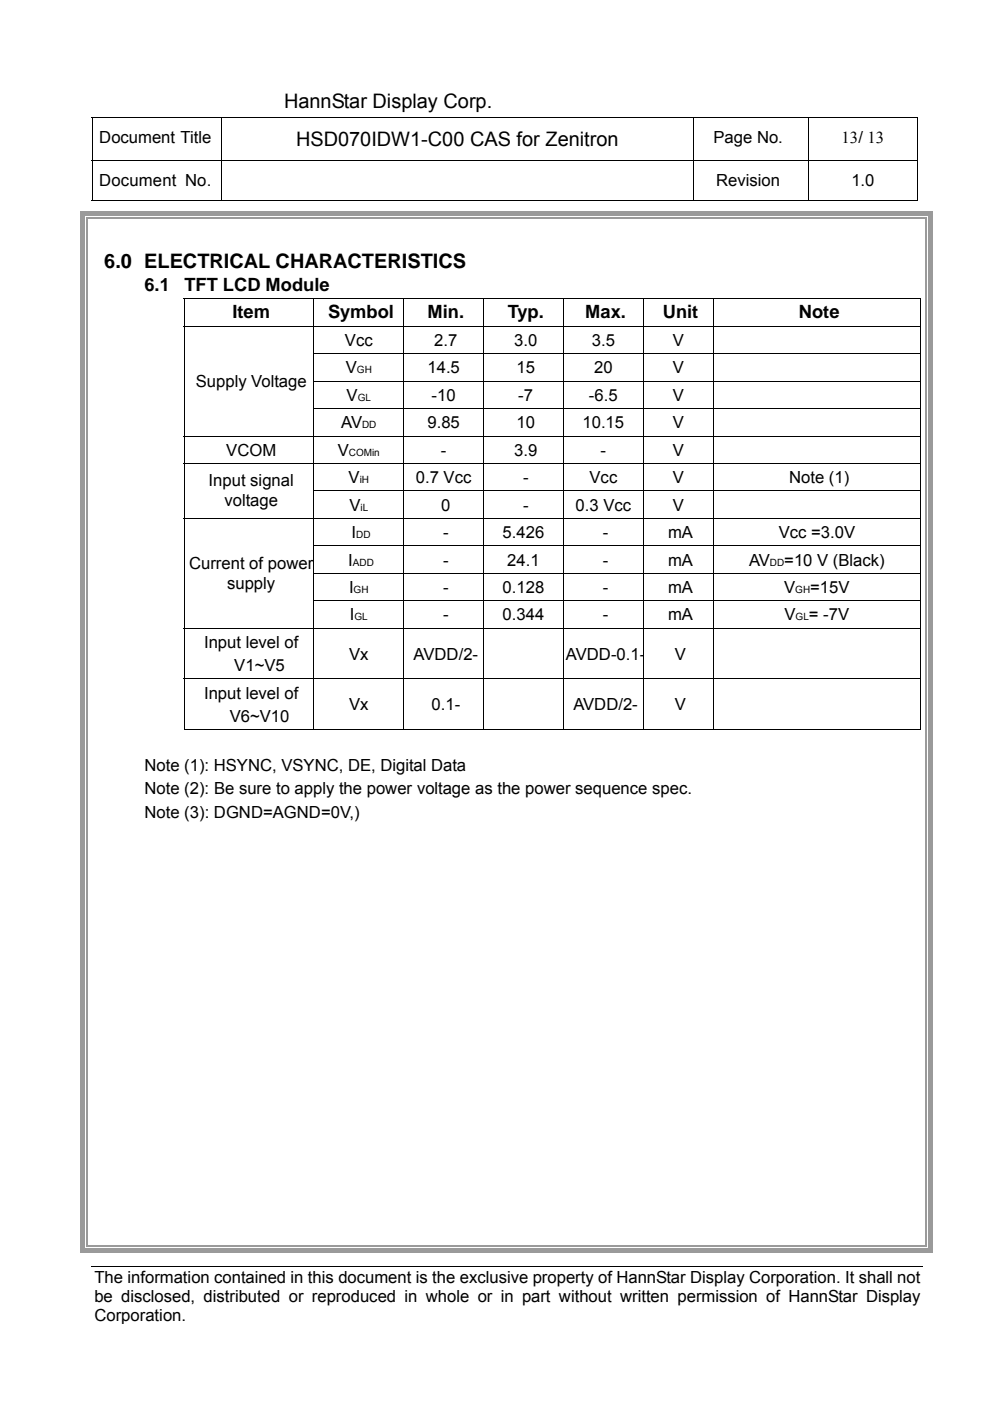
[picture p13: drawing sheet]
<svg xmlns="http://www.w3.org/2000/svg" width="210mm" height="297mm" viewBox="0 0 210 297" stroke-linecap="round" stroke-linejoin="round" font-family="sans-serif">
<defs><g id="words">
<g font-size="4.2">
<text x="60.2" y="22.8">HannStar Display Corp.</text>
<text x="62.8" y="30.9">HSD070IDW1-C00 CAS for Zenitron</text>
<text x="22.1" y="56.8">6.0 ELECTRICAL CHARACTERISTICS</text>
</g>
<g font-size="3.9">
<text x="30.6" y="61.7">6.1</text>
<text x="39.1" y="61.7">TFT LCD Module</text>
<text x="49.3" y="67.5">Item</text>
<text x="69.6" y="67.5">Symbol</text>
<text x="90.7" y="67.5">Min.</text>
<text x="107.7" y="67.5">Typ.</text>
<text x="124.1" y="67.5">Max.</text>
<text x="140.5" y="67.5">Unit</text>
<text x="169.4" y="67.5">Note</text>
</g>
<g font-size="3.5">
<text x="21.1" y="30.3">Document Title</text>
<text x="151.3" y="30.3">Page No.</text>
<text x="178.4" y="30.3">13/ 13</text>
<text x="21.1" y="39.5">Document No.</text>
<text x="151.8" y="39.5">Revision</text>
<text x="180.5" y="39.5">1.0</text>
<text x="73.1" y="73.3">Vcc</text>
<text x="92.1" y="73.3">2.7</text>
<text x="109" y="73.3">3.0</text>
<text x="125.5" y="73.3">3.5</text>
<text x="142.6" y="73.3">V</text>
<text x="41.5" y="82">Supply Voltage</text>
<text x="73.3" y="79.2">V</text>
<text x="90.6" y="79.2">14.5</text>
<text x="109.5" y="79.2">15</text>
<text x="126" y="79.2">20</text>
<text x="142.6" y="79.2">V</text>
<text x="73.5" y="85">V</text>
<text x="91.5" y="85">-10</text>
<text x="109.9" y="85">-7</text>
<text x="124.9" y="85">-6.5</text>
<text x="142.6" y="85">V</text>
<text x="72.3" y="90.8">AV</text>
<text x="90.6" y="90.8">9.85</text>
<text x="109.5" y="90.8">10</text>
<text x="123.5" y="90.8">10.15</text>
<text x="142.6" y="90.8">V</text>
<text x="48" y="96.6">VCOM</text>
<text x="71.6" y="96.6">V</text>
<text x="93.5" y="96.6">-</text>
<text x="109" y="96.6">3.9</text>
<text x="127.3" y="96.6">-</text>
<text x="142.6" y="96.6">V</text>
<text x="44.2" y="103.1">Input signal</text>
<text x="47.6" y="107.4">voltage</text>
<text x="73.9" y="102.4">V</text>
<text x="88.2" y="102.4">0.7 Vcc</text>
<text x="110.9" y="102.4">-</text>
<text x="125" y="102.4">Vcc</text>
<text x="142.7" y="102.4">V</text>
<text x="167.3" y="102.4">Note (1)</text>
<text x="74.1" y="108.3">V</text>
<text x="93.6" y="108.3">0</text>
<text x="110.9" y="108.3">-</text>
<text x="122" y="108.3">0.3 Vcc</text>
<text x="142.6" y="108.3">V</text>
<text x="73.8" y="119.9">I</text>
<text x="74.5" y="114.1">I</text>
<text x="94" y="114.1">-</text>
<text x="94" y="119.9">-</text>
<text x="106.6" y="114.1">5.426</text>
<text x="107.6" y="119.9">24.1</text>
<text x="127.8" y="114.1">-</text>
<text x="127.8" y="119.9">-</text>
<text x="141.6" y="114.1">mA</text>
<text x="141.6" y="119.9">mA</text>
<text x="158.8" y="119.9">AV</text>
<text x="165.1" y="114.1">Vcc =3.0V</text>
<text x="166.3" y="119.9">=10 V (Black)</text>
<text x="40.1" y="120.6">Current of power</text>
<text x="48.2" y="124.8">supply</text>
<text x="74" y="125.7">I</text>
<text x="94" y="125.7">-</text>
<text x="106.6" y="125.7">0.128</text>
<text x="127.8" y="125.7">-</text>
<text x="141.6" y="125.7">mA</text>
<text x="166.3" y="125.7">V</text>
<text x="171.8" y="125.7">=15V</text>
<text x="74.2" y="131.6">I</text>
<text x="94" y="131.6">-</text>
<text x="106.6" y="131.6">0.344</text>
<text x="127.8" y="131.6">-</text>
<text x="141.6" y="131.6">mA</text>
<text x="166.3" y="131.6">V</text>
<text x="171.5" y="131.6">= -7V</text>
<text x="43.3" y="137.4">Input level of</text>
<text x="49.7" y="142.3">V1~V5</text>
<text x="74" y="139.8">Vx</text>
<text x="87.7" y="139.8">AVDD/2-</text>
<text x="120" y="139.8">AVDD-0.1-</text>
<text x="143.1" y="139.8">V</text>
<text x="43.3" y="148.1">Input level of</text>
<text x="48.7" y="153.1">V6~V10</text>
<text x="74" y="150.6">Vx</text>
<text x="91.5" y="150.6">0.1-</text>
<text x="121.6" y="150.6">AVDD/2-</text>
<text x="143.1" y="150.6">V</text>
<text x="30.6" y="163.5">Note (1): HSYNC, VSYNC, DE, Digital Data</text>
<text x="30.6" y="168.4">Note (2): Be sure to apply the power voltage as the power sequence spec.</text>
<text x="30.6" y="173.4">Note (3): DGND=AGND=0V,)</text>
<text x="20" y="272">The information contained in this document is the exclusive property of HannStar Display Corporation. It shall not</text>
<text x="20" y="276">be disclosed, distributed or reproduced in whole or in part without written permission of HannStar Display</text>
<text x="20" y="280.1">Corporation.</text>
</g>
<g font-size="2.1">
<text x="75.7" y="79.2">GH</text>
<text x="75.8" y="85">GL</text>
<text x="76.8" y="90.8">DD</text>
<text x="74" y="96.6">COMin</text>
<text x="76.3" y="102.4">iH</text>
<text x="76.4" y="108.3">iL</text>
<text x="74.8" y="119.9">ADD</text>
<text x="75.5" y="114.1">DD</text>
<text x="163.2" y="119.9">DD</text>
<text x="75" y="125.7">GH</text>
<text x="168.6" y="125.7">GH</text>
<text x="75.1" y="131.6">GL</text>
<text x="168.7" y="131.6">GL</text>
</g>
</g></defs>
<g fill="none" stroke="#000" stroke-width=".21">
<path d="M19.4 24.8h175.3M19.4 34.1h175.3M19.5 24.9v9.1M19.5 34.2v8.4M46.9 24.9v9.1M46.9 34.2v8.4M147 24.9v9.1M147 34.2v8.4M171.3 24.9v9.1M171.3 34.2v8.4M194.6 24.9v9.1M194.6 34.2v8.4"/>
<path d="M19.4 42.5h27.4M47 42.5h99.9M147.1 42.5h24.2M171.4 42.5h23.1M19.5 268.6h176.2"/>
</g>
<path d="M194.5 42.5h.2v.1h-.2z" fill="#000"/>
<g fill="#fff">
<path d="M19.5 268.7l.1 12.3z"/>
<path d="M19.5 280.9l176.1 .1z"/>
<path d="M195.6 268.7l.1 12.3z"/>
<path d="M195.6 280.9l.1 .1z"/>
</g>
<g fill="#000">
<path d="M39 63.3h.1v.1h-.1zM39 74.9h.1v.2h-.1zM195.1 63.3h.2v.1h-.2zM195.1 69.1h.2v.2h-.2zM195.1 74.9h.2v.2h-.2zM39 80.7h.1v.2h-.1zM39 86.6h.1v.1h-.1zM195.1 80.7h.2v.2h-.2zM195.1 86.6h.2v.1h-.2zM195.1 92.4h.2v.1h-.2zM195.1 98.2h.2v.2h-.2zM39 104h.1v.2h-.1z"/>
<path d="M39 115.7h.1v.1h-.1zM195.1 104h.2v.2h-.2zM195.1 109.8h.2v.2h-.2zM195.1 115.7h.2v.1h-.2zM39 121.5h.1v.1h-.1zM39 127.3h.1v.2h-.1zM195.1 121.5h.2v.1h-.2zM195.1 127.3h.2v.2h-.2zM195.1 133.1h.2v.2h-.2zM195.1 143.9h.2v.1h-.2zM195.1 154.6h.2v.2h-.2z"/>
</g>
<g fill="none" stroke="#000" stroke-width=".21">
<path d="M39 63.4h156.1M39 69.2h156.1M39.1 63.4v5.7M39.1 69.3v5.6M39.1 75.1v5.6M66.5 75h128.6M66.6 63.4v5.7M66.6 69.3v5.6M66.6 75.1v5.6M85.6 63.4v5.7M85.6 69.3v5.6M85.6 75.1v5.6"/>
<path d="M102.6 63.4v5.7M102.6 69.3v5.6M102.6 75.1v5.6M119.5 63.4v5.7M119.5 69.3v5.6M119.5 75.1v5.6M136.4 63.4v5.7M136.4 69.3v5.6M136.4 75.1v5.6M151.2 63.4v5.7M151.2 69.3v5.6M151.2 75.1v5.6"/>
<path d="M195.2 63.4v5.7M195.2 69.3v5.6M195.2 75.1v5.6M39 92.5h156.1M39 98.3h156.1M39.1 80.9v5.7M39.1 86.7v5.7M39.1 92.5v5.7M39.1 98.4v5.6M66.5 80.8h128.6M66.5 86.6h128.6M66.6 80.9v5.7"/>
<path d="M66.6 86.7v5.7M66.6 92.5v5.7M66.6 98.4v5.6M85.6 80.9v5.7M85.6 86.7v5.7M85.6 92.5v5.7M85.6 98.4v5.6M102.6 80.9v5.7M102.6 86.7v5.7M102.6 92.5v5.7M102.6 98.4v5.6M119.5 80.9v5.7"/>
<path d="M119.5 86.7v5.7M119.5 92.5v5.7M119.5 98.4v5.6M136.4 80.9v5.7M136.4 86.7v5.7M136.4 92.5v5.7M136.4 98.4v5.6M151.2 80.9v5.7M151.2 86.7v5.7M151.2 92.5v5.7M151.2 98.4v5.6M195.2 80.9v5.7"/>
<path d="M195.2 86.7v5.7M195.2 92.5v5.7M195.2 98.4v5.6M39 109.9h156.1M39.1 104.2v5.6M39.1 110v5.7M39.1 115.8v5.7M66.5 104.1h128.6M66.5 115.7h128.6M66.6 104.2v5.6M66.6 110v5.7M66.6 115.8v5.7"/>
<path d="M85.6 104.2v5.6M85.6 110v5.7M85.6 115.8v5.7M102.6 104.2v5.6M102.6 110v5.7M102.6 115.8v5.7M119.5 104.2v5.6M119.5 110v5.7M119.5 115.8v5.7M136.4 104.2v5.6M136.4 110v5.7M136.4 115.8v5.7"/>
<path d="M151.2 104.2v5.6M151.2 110v5.7M151.2 115.8v5.7M195.2 104.2v5.6M195.2 110v5.7M195.2 115.8v5.7M39 133.2h156.1M39.1 121.6v5.7M39.1 127.5v5.6M39.1 133.3v10.6M66.5 121.6h128.6M66.5 127.4h128.6"/>
<path d="M66.6 121.6v5.7M66.6 127.5v5.6M66.6 133.3v10.6M85.6 121.6v5.7M85.6 127.5v5.6M85.6 133.3v10.6M102.6 121.6v5.7M102.6 127.5v5.6M102.6 133.3v10.6M119.5 121.6v5.7M119.5 127.5v5.6M119.5 133.3v10.6"/>
<path d="M136.4 121.6v5.7M136.4 127.5v5.6M136.4 133.3v10.6M151.2 121.6v5.7M151.2 127.5v5.6M151.2 133.3v10.6M195.2 121.6v5.7M195.2 127.5v5.6M195.2 133.3v10.6M39 144h156.1M39 154.7h27.5M39.1 144v10.8"/>
<path d="M66.6 144v10.8M66.7 154.7h18.8M85.6 144v10.8M85.7 154.7h16.8M102.6 144v10.8M102.6 154.7h16.8M119.5 144v10.8M119.6 154.7h16.7M136.4 144v10.8M136.5 154.7h14.7M151.2 144v10.8M151.3 154.7h43.8"/>
<path d="M195.2 144v10.8"/>
</g>
<g fill="#9a9a9a">
<path d="M17 44.8h1.1v1.5h-1.1z"/>
<path d="M17 44.8h1.6v1h-1.6z"/>
</g>
<g fill="#fff">
<path d="M18.1 45.8h.2v.5h-.2z"/>
<path d="M18.1 45.8h.5v.3h-.5z"/>
</g>
<g fill="#9a9a9a">
<path d="M18.3 46.1h.3v.2h-.3z"/>
<path d="M18.6 44.8h177.6v1h-177.6z"/>
</g>
<path d="M18.6 45.8h177.6v.3h-177.6z" fill="#fff"/>
<path d="M18.6 46.2h177.6" fill="none" stroke="#9a9a9a" stroke-width=".25"/>
<g fill="#9a9a9a">
<path d="M196.7 44.8h1v1.5h-1z"/>
<path d="M196.2 44.8h1.5v1h-1.5z"/>
</g>
<g fill="#fff">
<path d="M196.4 45.8h.3v.5h-.3z"/>
<path d="M196.2 45.8h.5v.3h-.5z"/>
</g>
<g fill="#9a9a9a">
<path d="M196.2 46.1h.2v.2h-.2z"/>
<path d="M17 46.3h1.1v217.7h-1.1z"/>
</g>
<path d="M18.1 46.3h.2v217.7h-.2z" fill="#fff"/>
<path d="M18.5 46.3v217.7" fill="none" stroke="#9a9a9a" stroke-width=".25"/>
<path d="M196.7 46.3h1v217.7h-1z" fill="#9a9a9a"/>
<path d="M196.4 46.3h.3v217.7h-.3z" fill="#fff"/>
<path d="M196.3 46.3v217.7" fill="none" stroke="#9a9a9a" stroke-width=".25"/>
<g fill="#9a9a9a">
<path d="M17 264h1.1v1.6h-1.1z"/>
<path d="M17 264.5h1.6v1.1h-1.6z"/>
</g>
<g fill="#fff">
<path d="M18.1 264h.2v.5h-.2z"/>
<path d="M18.1 264.3h.5v.2h-.5z"/>
</g>
<g fill="#9a9a9a">
<path d="M18.3 264h.3v.3h-.3z"/>
<path d="M18.6 264.5h177.6v1.1h-177.6z"/>
</g>
<path d="M18.6 264.3h177.6v.2h-177.6z" fill="#fff"/>
<path d="M18.6 264.1h177.6" fill="none" stroke="#9a9a9a" stroke-width=".25"/>
<g fill="#9a9a9a">
<path d="M196.7 264h1v1.6h-1z"/>
<path d="M196.2 264.5h1.5v1.1h-1.5z"/>
</g>
<g fill="#fff">
<path d="M196.4 264h.3v.5h-.3z"/>
<path d="M196.2 264.3h.5v.2h-.5z"/>
</g>
<path d="M196.2 264h.2v.3h-.2z" fill="#9a9a9a"/>
<use href="#words"/>
</svg>
